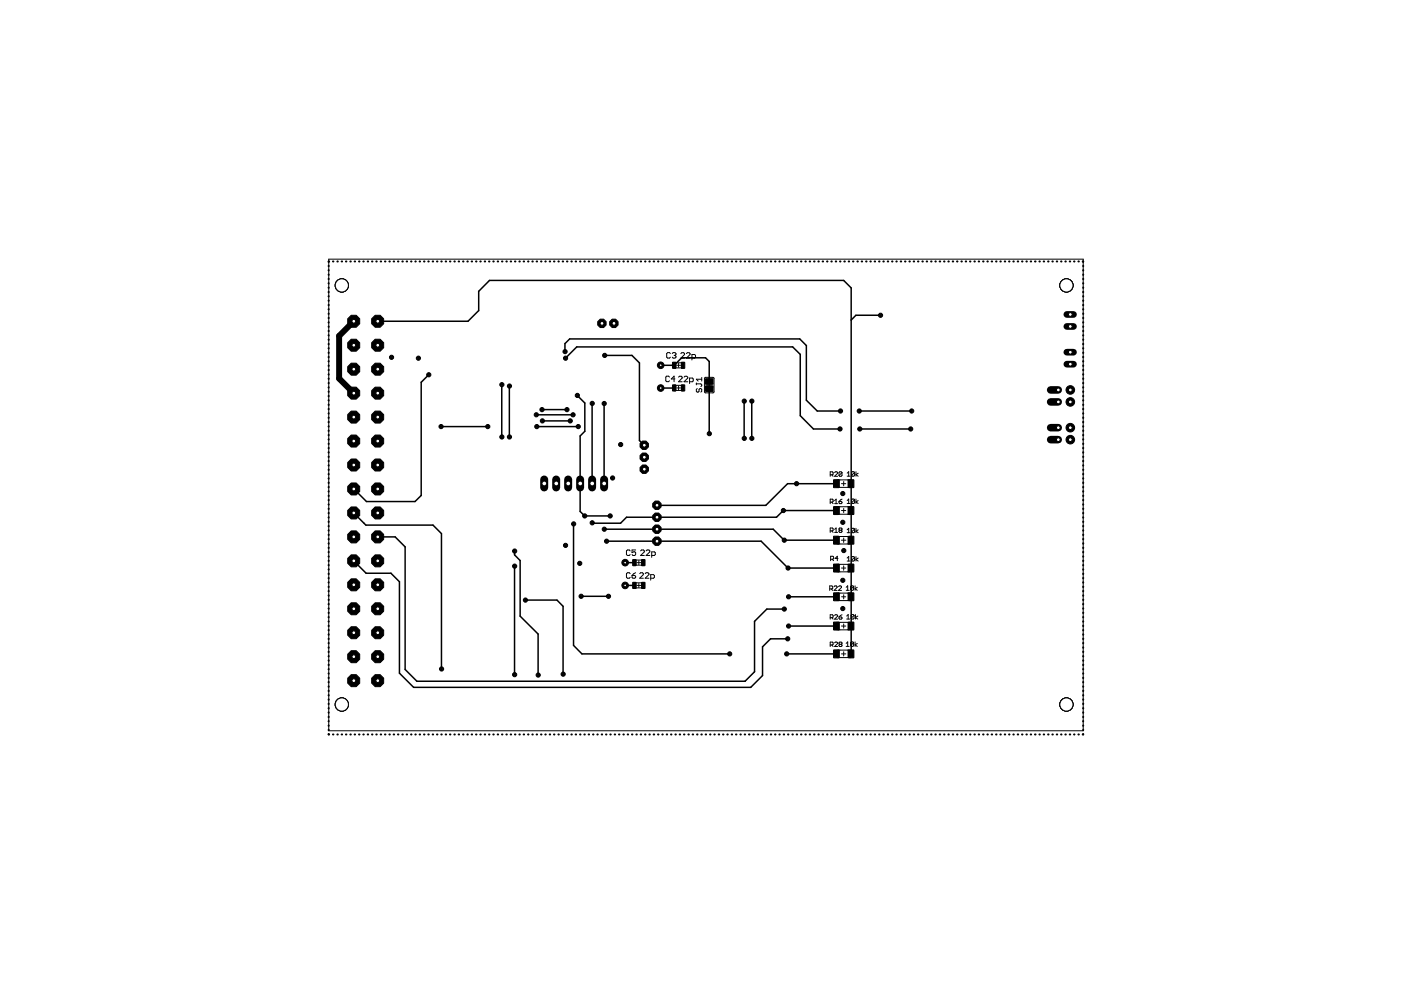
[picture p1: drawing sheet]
<svg xmlns="http://www.w3.org/2000/svg" width="297mm" height="210mm" viewBox="0 0 297 210" stroke-linecap="round" stroke-linejoin="round" font-family="sans-serif">
<g fill="#000" stroke="#000" stroke-width=".21">
<path d="M142.6 76.8h.7v1.3h-.7z" fill-rule="evenodd"/>
<path d="M144.5 76.8h.7v1.3h-.7z" fill-rule="evenodd"/>
<path d="M142.6 81.6h.7v1.3h-.7z" fill-rule="evenodd"/>
<path d="M144.5 81.6h.7v1.3h-.7z" fill-rule="evenodd"/>
<path d="M149.6 81.8h1.5v1.2h-1.5z" fill-rule="evenodd"/>
<path d="M149.6 80.3h1.5v1.1h-1.5z" fill-rule="evenodd"/>
<path d="M134.2 118.7h.6v1.2h-.6z" fill-rule="evenodd"/>
<path d="M136.1 118.7h.6v1.2h-.6z" fill-rule="evenodd"/>
<path d="M176.8 119.6h1v1.7h-1z" fill-rule="evenodd"/>
<path d="M176.8 107.4h1v1.7h-1z" fill-rule="evenodd"/>
<path d="M176.8 113.7h1v1.6h-1z" fill-rule="evenodd"/>
<path d="M176.8 101.7h1v1.7h-1z" fill-rule="evenodd"/>
<path d="M179.9 119.6h1.1v1.7h-1.1z" fill-rule="evenodd"/>
<path d="M179.9 107.4h1.1v1.7h-1.1z" fill-rule="evenodd"/>
<path d="M179.9 113.7h1.1v1.6h-1.1z" fill-rule="evenodd"/>
<path d="M179.9 101.7h1.1v1.7h-1.1z" fill-rule="evenodd"/>
<path d="M134.2 123.5h.6v1.2h-.6z" fill-rule="evenodd"/>
<path d="M136.1 123.5h.6v1.2h-.6z" fill-rule="evenodd"/>
<path d="M176.8 125.7h1v1.6h-1z" fill-rule="evenodd"/>
<path d="M176.8 131.9h1v1.7h-1z" fill-rule="evenodd"/>
<path d="M176.8 137.8h1v1.7h-1z" fill-rule="evenodd"/>
<path d="M179.9 125.7h1.1v1.6h-1.1z" fill-rule="evenodd"/>
<path d="M179.9 131.9h1.1v1.7h-1.1z" fill-rule="evenodd"/>
<path d="M179.9 137.8h1.1v1.7h-1.1z" fill-rule="evenodd"/>
</g>
<g fill="none" stroke="#000" stroke-width=".42">
<path d="M69.7 56.3v.2M69.7 57.3v.1M69.7 58.2v.1M69.7 59.1v.1M69.8 55.4l-.1 .1M70.6 55.4h.1M71.5 55.4h.1M72.4 55.4h.1M73.3 55.4h.1M74.3 55.4h.1M75.2 55.4h.1M76.1 55.4h.1"/>
<path d="M77 55.4h.1M78 55.4h.1M78.9 55.4h.1M79.8 55.4h.1M80.7 55.4h.1M81.6 55.4h.1M82.5 55.4h.2M83.5 55.4h.1M84.4 55.4h.1M85.3 55.4h.1M86.2 55.4h.1M87.1 55.4h.1"/>
<path d="M88.1 55.4h.1M89 55.4h.1M89.9 55.4h.1M90.8 55.4h.1M91.7 55.4h.1M92.6 55.4h.2M93.6 55.4h.1M94.5 55.4h.1M95.4 55.4h.1M96.3 55.4h.1M97.2 55.4h.1M98.2 55.4h.1"/>
<path d="M99.1 55.4h.1M100 55.4h.1M100.9 55.4h.1M101.8 55.4h.1M102.8 55.4h.1M103.7 55.4h.1M104.6 55.4h.1M105.5 55.4h.1M106.4 55.4h.1M107.4 55.4h.1M108.3 55.4h.1M109.2 55.4h.1"/>
<path d="M110.1 55.4h.1M111 55.4h.1M112 55.4h.1M112.9 55.4h.1M113.8 55.4h.1M114.7 55.4h.1M115.6 55.4h.1M116.5 55.4h.1M117.5 55.4h.1M118.4 55.4h.1M119.3 55.4h.1M120.2 55.4h.1"/>
<path d="M121.1 55.4h.1M122 55.4h.2M123 55.4h.1M123.9 55.4h.1M124.8 55.4h.1M125.7 55.4h.1M126.6 55.4h.1M127.6 55.4h.1M128.5 55.4h.1M129.4 55.4h.1M130.3 55.4h.1M131.2 55.4h.1"/>
<path d="M132.2 55.4h.1M133.1 55.4h.1M134 55.4h.1M134.9 55.4h.1M135.8 55.4h.1M136.8 55.4h.1M137.7 55.4h.1M138.6 55.4h.1M139.5 55.4h.1M140.4 55.4h.1M141.4 55.4h.1M142.3 55.4h.1"/>
<path d="M143.2 55.4h.1M144.1 55.4h.1M145 55.4h.1M145.9 55.4h.1M146.9 55.4h.1M147.8 55.4h.1M148.7 55.4h.1M149.6 55.4h.1M150.5 55.4h.1M151.4 55.4h.2M152.4 55.4h.1M153.3 55.4h.1"/>
<path d="M154.2 55.4h.1M155.1 55.4h.1M156 55.4h.1M157 55.4h.1M157.9 55.4h.1M158.8 55.4h.1M159.7 55.4h.1M160.6 55.4h.1M161.6 55.4h.1M162.5 55.4h.1M163.4 55.4h.1M164.3 55.4h.1"/>
<path d="M165.2 55.4h.1M166.2 55.4h.1M167.1 55.4h.1M168 55.4h.1M168.9 55.4h.1M169.8 55.4h.1M170.8 55.4h.1M171.7 55.4h.1M172.6 55.4h.1M173.5 55.4h.1M174.4 55.4h.1M175.3 55.4h.2"/>
<path d="M176.3 55.4h.1M177.2 55.4h.1M178.1 55.4h.1M179 55.4h.1M179.9 55.4h.1M180.8 55.4h.2M181.8 55.4h.1M182.7 55.4h.1M183.6 55.4h.1M184.5 55.4h.1M185.4 55.4h.1M186.4 55.4h.1"/>
<path d="M187.3 55.4h.1M188.2 55.4h.1M189.1 55.4h.1M190 55.4h.1M191 55.4h.1M191.9 55.4h.1M192.8 55.4h.1M193.7 55.4h.1M194.6 55.4h.1M195.6 55.4h.1M196.5 55.4h.1M197.4 55.4h.1"/>
<path d="M198.3 55.4h.1M199.2 55.4h.1M200.2 55.4h.1M201.1 55.4h.1M202 55.4h.1M202.9 55.4h.1M203.8 55.4h.1M204.7 55.4h.2M205.7 55.4h.1M206.6 55.4h.1M207.5 55.4h.1M208.4 55.4h.1"/>
<path d="M209.3 55.4h.1M210.2 55.4h.2M211.2 55.4h.1M212.1 55.4h.1M213 55.4h.1M213.9 55.4h.1M214.8 55.4h.1M215.8 55.4h.1M216.7 55.4h.1M217.6 55.4h.1M218.5 55.4h.1M219.4 55.4h.2"/>
<path d="M220.4 55.4h.1M221.3 55.4h.1M222.2 55.4h.1M223.1 55.4h.1M224 55.4h.2M225 55.4h.1M225.9 55.4h.1M226.8 55.4h.1M227.7 55.4h.1M228.6 55.4h.1M229.6 55.4l.1 .1M229.7 56.3v.2"/>
<path d="M229.7 57.3v.1M229.7 58.2v.1M229.7 59.1v.1M69.7 60v.1M69.7 60.9v.1M69.7 61.9v.1M69.7 62.8v.1M69.7 63.7v.1M69.7 64.6v.1M69.7 65.5v.1M69.7 66.5v.1M69.7 67.4v.1"/>
<path d="M69.7 68.3v.1M69.7 69.2v.1M69.7 70.1v.1M69.7 71.1v.1M69.7 72v.1M69.7 72.9v.1M69.7 73.8v.1M69.7 74.7v.1M69.7 75.6v.2M69.7 76.6v.1M69.7 77.5v.1M69.7 78.4v.1"/>
<path d="M69.7 79.3v.1M229.7 60v.1M229.7 60.9v.1M229.7 61.9v.1M229.7 62.8v.1M229.7 63.7v.1M229.7 64.6v.1M229.7 65.5v.1M229.7 66.5v.1M229.7 67.4v.1M229.7 68.3v.1M229.7 69.2v.1"/>
<path d="M229.7 70.1v.1M229.7 71.1v.1M229.7 72v.1M229.7 72.9v.1M229.7 73.8v.1M229.7 74.7v.1M229.7 75.6v.2M229.7 76.6v.1M229.7 77.5v.1M229.7 78.4v.1M229.7 79.3v.1M69.7 80.2v.1"/>
<path d="M69.7 81.2v.1M69.7 82.1v.1M69.7 83v.1M69.7 83.9v.1M69.7 84.8v.1M69.7 85.8v.1M69.7 86.7v.1M69.7 87.6v.1M69.7 88.5v.1M69.7 89.4v.2M69.7 90.4v.1M69.7 91.3v.1"/>
<path d="M69.7 92.2v.1M69.7 93.1v.1M69.7 94v.1M69.7 95v.1M69.7 95.9v.1M69.7 96.8v.1M69.7 97.7v.1M69.7 98.6v.1M69.7 99.5v.2M229.7 80.2v.1M229.7 81.2v.1M229.7 82.1v.1"/>
<path d="M229.7 83v.1M229.7 83.9v.1M229.7 84.8v.1M229.7 85.8v.1M229.7 86.7v.1M229.7 87.6v.1M229.7 88.5v.1M229.7 89.4v.2M229.7 90.4v.1M229.7 91.3v.1M229.7 92.2v.1M229.7 93.1v.1"/>
<path d="M229.7 94v.1M229.7 95v.1M229.7 95.9v.1M229.7 96.8v.1M229.7 97.7v.1M229.7 98.6v.1M229.7 99.5v.2M69.7 100.5v.1M69.7 101.4v.1M69.7 102.3v.1M69.7 103.2v.1M69.7 104.1v.1"/>
<path d="M69.7 105.1v.1M69.7 106v.1M69.7 106.9v.1M69.7 107.8v.1M69.7 108.7v.2M69.7 109.7v.1M69.7 110.6v.1M69.7 111.5v.1M69.7 112.4v.1M69.7 113.3v.2M69.7 114.3v.1M69.7 115.2v.1"/>
<path d="M69.7 116.1v.1M69.7 117v.1M69.7 117.9v.1M69.7 118.9v.1M69.7 119.8v.1M229.7 100.5v.1M229.7 101.4v.1M229.7 102.3v.1M229.7 103.2v.1M229.7 104.1v.1M229.7 105.1v.1M229.7 106v.1"/>
<path d="M229.7 106.9v.1M229.7 107.8v.1M229.7 108.7v.2M229.7 109.7v.1M229.7 110.6v.1M229.7 111.5v.1M229.7 112.4v.1M229.7 113.3v.2M229.7 114.3v.1M229.7 115.2v.1M229.7 116.1v.1M229.7 117v.1"/>
<path d="M229.7 117.9v.1M229.7 118.9v.1M229.7 119.8v.1M69.7 120.7v.1M69.7 121.6v.1M69.7 122.5v.1M69.7 123.4v.1M69.7 124.4v.1M69.7 125.3v.1M69.7 126.2v.1M69.7 127.1v.1M69.7 128v.2"/>
<path d="M69.7 129v.1M69.7 129.9v.1M69.7 130.8v.1M69.7 131.7v.1M69.7 132.7v.1M69.7 133.6v.1M69.7 134.5v.1M69.7 135.4v.1M69.7 136.3v.1M69.7 137.2v.2M69.7 138.2v.1M69.7 139.1v.1"/>
<path d="M69.7 140v.1M229.7 120.7v.1M229.7 121.6v.1M229.7 122.5v.1M229.7 123.4v.1M229.7 124.4v.1M229.7 125.3v.1M229.7 126.2v.1M229.7 127.1v.1M229.7 128v.2M229.7 129v.1M229.7 129.9v.1"/>
<path d="M229.7 130.8v.1M229.7 131.7v.1M229.7 132.7v.1M229.7 133.6v.1M229.7 134.5v.1M229.7 135.4v.1M229.7 136.3v.1M229.7 137.2v.2M229.7 138.2v.1M229.7 139.1v.1M229.7 140v.1M69.7 155.6l.1 .1"/>
<path d="M69.7 140.9v.1M69.7 141.8v.1M69.7 142.7v.2M69.7 143.7v.1M69.7 144.6v.1M69.7 145.5v.1M69.7 146.4v.1M69.7 147.4v.1M69.7 148.3v.1M69.7 149.2v.1M69.7 150.1v.1M69.7 151v.1"/>
<path d="M69.7 152v.1M69.7 152.9v.1M69.7 153.8v.1M69.7 154.7v.1M70.6 155.7h.1M71.5 155.7h.1M72.4 155.7h.1M73.3 155.7h.1M74.3 155.7h.1M75.2 155.7h.1M76.1 155.7h.1M77 155.7h.1"/>
<path d="M78 155.7h.1M78.9 155.7h.1M79.8 155.7h.1M80.7 155.7h.1M81.6 155.7h.1M82.5 155.7h.2M83.5 155.7h.1M84.4 155.7h.1M85.3 155.7h.1M86.2 155.7h.1M87.1 155.7h.1M88.1 155.7h.1"/>
<path d="M89 155.7h.1M89.9 155.7h.1M90.8 155.7h.1M91.7 155.7h.1M92.6 155.7h.2M93.6 155.7h.1M94.5 155.7h.1M95.4 155.7h.1M96.3 155.7h.1M97.2 155.7h.1M98.2 155.7h.1M99.1 155.7h.1"/>
<path d="M100 155.7h.1M100.9 155.7h.1M101.8 155.7h.1M102.8 155.7h.1M103.7 155.7h.1M104.6 155.7h.1M105.5 155.7h.1M106.4 155.7h.1M107.4 155.7h.1M108.3 155.7h.1M109.2 155.7h.1M110.1 155.7h.1"/>
<path d="M111 155.7h.1M112 155.7h.1M112.9 155.7h.1M113.8 155.7h.1M114.7 155.7h.1M115.6 155.7h.1M116.5 155.7h.1M117.5 155.7h.1M118.4 155.7h.1M119.3 155.7h.1M120.2 155.7h.1M121.1 155.7h.1"/>
<path d="M122 155.7h.2M123 155.7h.1M123.9 155.7h.1M124.8 155.7h.1M125.7 155.7h.1M126.6 155.7h.1M127.6 155.7h.1M128.5 155.7h.1M129.4 155.7h.1M130.3 155.7h.1M131.2 155.7h.1M132.2 155.7h.1"/>
<path d="M133.1 155.7h.1M134 155.7h.1M134.9 155.7h.1M135.8 155.7h.1M136.8 155.7h.1M137.7 155.7h.1M138.6 155.7h.1M139.5 155.7h.1M140.4 155.7h.1M141.4 155.7h.1M142.3 155.7h.1M143.2 155.7h.1"/>
<path d="M144.1 155.7h.1M145 155.7h.1M145.9 155.7h.1M146.9 155.7h.1M147.8 155.7h.1M148.7 155.7h.1M149.6 155.7h.1M150.5 155.7h.1M151.4 155.7h.2M152.4 155.7h.1M153.3 155.7h.1M154.2 155.7h.1"/>
<path d="M155.1 155.7h.1M156 155.7h.1M157 155.7h.1M157.9 155.7h.1M158.8 155.7h.1M159.7 155.7h.1M160.6 155.7h.1M161.6 155.7h.1M162.5 155.7h.1M163.4 155.7h.1M164.3 155.7h.1M165.2 155.7h.1"/>
<path d="M166.2 155.7h.1M167.1 155.7h.1M168 155.7h.1M168.9 155.7h.1M169.8 155.7h.1M170.8 155.7h.1M171.7 155.7h.1M172.6 155.7h.1M173.5 155.7h.1M174.4 155.7h.1M175.3 155.7h.2M176.3 155.7h.1"/>
<path d="M177.2 155.7h.1M178.1 155.7h.1M179 155.7h.1M179.9 155.7h.1M180.8 155.7h.2M181.8 155.7h.1M182.7 155.7h.1M183.6 155.7h.1M184.5 155.7h.1M185.4 155.7h.1M186.4 155.7h.1M187.3 155.7h.1"/>
<path d="M188.2 155.7h.1M189.1 155.7h.1M190 155.7h.1M191 155.7h.1M191.9 155.7h.1M192.8 155.7h.1M193.7 155.7h.1M194.6 155.7h.1M195.6 155.7h.1M196.5 155.7h.1M197.4 155.7h.1M198.3 155.7h.1"/>
<path d="M199.2 155.7h.1M200.2 155.7h.1M201.1 155.7h.1M202 155.7h.1M202.9 155.7h.1M203.8 155.7h.1M204.7 155.7h.2M205.7 155.7h.1M206.6 155.7h.1M207.5 155.7h.1M208.4 155.7h.1M209.3 155.7h.1"/>
<path d="M210.2 155.7h.2M211.2 155.7h.1M212.1 155.7h.1M213 155.7h.1M213.9 155.7h.1M214.8 155.7h.1M215.8 155.7h.1M216.7 155.7h.1M217.6 155.7h.1M218.5 155.7h.1M219.4 155.7h.2M220.4 155.7h.1"/>
<path d="M221.3 155.7h.1M222.2 155.7h.1M223.1 155.7h.1M224 155.7h.2M225 155.7h.1M225.9 155.7h.1M226.8 155.7h.1M227.7 155.7h.1M228.6 155.7h.1M229.7 155.6l-.1 .1M229.7 140.9v.1M229.7 141.8v.1"/>
<path d="M229.7 142.7v.2M229.7 143.7v.1M229.7 144.6v.1M229.7 145.5v.1M229.7 146.4v.1M229.7 147.4v.1M229.7 148.3v.1M229.7 149.2v.1M229.7 150.1v.1M229.7 151v.1M229.7 152v.1M229.7 152.9v.1"/>
<path d="M229.7 153.8v.1M229.7 154.7v.1"/>
</g>
<g fill="none" stroke="#000" stroke-width=".32">
<path d="M80.1 68.1h19.1l2.3-2.3v-4l2.3-2.3h75.1l1.6 1.5v77.6M90.9 79.5l-1.6 1.5v24.1l-1.3 1.2h-10.3l-2.7-2.6M119.8 74.5v-1.6l1-1h48.8l1.4 1.4v11.6l2.3 2.2h4.9M119.9 75.9l2.4-2.3h45.8l1.6 1.5v13l2.8 2.9h5.6M128.2 75.4h5.8l1.6 1.5v16.5l1 1M140.1 77.4h2.8l1.6-1.5h5.1l.8 .7v4.3M186.7 66.8h-5.2l-1 1.1M93.5 90.4h9.9M106.4 81.6v11M108 81.9v10.7M113.7 87.9h7.8M113.8 90.4h8.8"/>
<path d="M114.9 86.8h5.3M115 89.2h5.9M122.4 83.8l1.6 1.6v6l-1 1v16l1 1h5.3M125.5 85.5v17M128.1 85.6v16.9M142.9 82.3h-2.8M150.4 82.4v9.5M157.8 85v7.9M159.4 85v7.9M182.2 87.1h11.1M182.3 91h10.8M75 118.9l2.6 2.6h5.3l1.8 1.8v19.4l3 3h71.5l2.5-2.5v-6.1l1.7-1.7h3.6"/>
<path d="M75 108.8l2.6 2.5h14.2l1.8 1.8v28.7M80.1 113.8h3.7l2.1 2.2v25.9l2.5 2.5h69.6l2-2v-10.7l2.6-2.6h3.7M109.1 116.8v.8l1.2 1.3v11.7l3.8 3.8v8.7M121.6 111.1v25.7l1.8 1.8h31.3M128.1 112.2h35.8l2.4 2.3h11M128.6 114.7h32.8l5.7 5.7h10.2M132.5 119.2v.1h2M139.3 107.1h.1M177.3 108.2h-11.2l-1.5 1.5h-31.8l-1.2 1.2-6.1-.1M177.3 102.6h-10.3l-4.6 4.5h-23.1M109.1 120v23M111.4 127.2h6.7l1.3 1.3v14.4"/>
<path d="M123.2 126.4h5.8M132.5 124.1h2M166.8 138.6h10.5M167.2 126.5h10.1M167.2 132.7h10.1"/>
</g>
<path d="M75 68.1l-3.1 3.1v9.1l3.1 3.1" fill="none" stroke="#000" stroke-width="1.3"/>
<circle cx="75" cy="68.1" r="1.38" fill="#000" stroke="#000" stroke-width=".21"/>
<circle cx="75" cy="68.1" r=".4" fill="#fff" stroke="#000" stroke-width=".21"/>
<circle cx="75" cy="73.2" r="1.38" fill="#000" stroke="#000" stroke-width=".21"/>
<circle cx="75" cy="73.2" r=".4" fill="#fff" stroke="#000" stroke-width=".21"/>
<circle cx="75" cy="78.3" r="1.38" fill="#000" stroke="#000" stroke-width=".21"/>
<circle cx="75" cy="78.3" r=".4" fill="#fff" stroke="#000" stroke-width=".21"/>
<circle cx="75" cy="83.4" r="1.38" fill="#000" stroke="#000" stroke-width=".21"/>
<circle cx="75" cy="83.4" r=".4" fill="#fff" stroke="#000" stroke-width=".21"/>
<circle cx="75" cy="88.4" r="1.38" fill="#000" stroke="#000" stroke-width=".21"/>
<circle cx="75" cy="88.4" r=".4" fill="#fff" stroke="#000" stroke-width=".21"/>
<circle cx="75" cy="93.5" r="1.38" fill="#000" stroke="#000" stroke-width=".21"/>
<circle cx="75" cy="93.5" r=".4" fill="#fff" stroke="#000" stroke-width=".21"/>
<circle cx="75" cy="98.6" r="1.38" fill="#000" stroke="#000" stroke-width=".21"/>
<circle cx="75" cy="98.6" r=".4" fill="#fff" stroke="#000" stroke-width=".21"/>
<circle cx="75" cy="103.7" r="1.38" fill="#000" stroke="#000" stroke-width=".21"/>
<circle cx="75" cy="103.7" r=".4" fill="#fff" stroke="#000" stroke-width=".21"/>
<circle cx="75" cy="108.8" r="1.38" fill="#000" stroke="#000" stroke-width=".21"/>
<circle cx="75" cy="108.8" r=".4" fill="#fff" stroke="#000" stroke-width=".21"/>
<circle cx="75" cy="113.8" r="1.38" fill="#000" stroke="#000" stroke-width=".21"/>
<circle cx="75" cy="113.8" r=".4" fill="#fff" stroke="#000" stroke-width=".21"/>
<circle cx="75" cy="118.9" r="1.38" fill="#000" stroke="#000" stroke-width=".21"/>
<circle cx="75" cy="118.9" r=".4" fill="#fff" stroke="#000" stroke-width=".21"/>
<circle cx="75" cy="124" r="1.38" fill="#000" stroke="#000" stroke-width=".21"/>
<circle cx="75" cy="124" r=".4" fill="#fff" stroke="#000" stroke-width=".21"/>
<circle cx="75" cy="129.1" r="1.38" fill="#000" stroke="#000" stroke-width=".21"/>
<circle cx="75" cy="129.1" r=".4" fill="#fff" stroke="#000" stroke-width=".21"/>
<circle cx="75" cy="134.2" r="1.38" fill="#000" stroke="#000" stroke-width=".21"/>
<circle cx="75" cy="134.2" r=".4" fill="#fff" stroke="#000" stroke-width=".21"/>
<circle cx="75" cy="139.2" r="1.38" fill="#000" stroke="#000" stroke-width=".21"/>
<circle cx="75" cy="139.2" r=".4" fill="#fff" stroke="#000" stroke-width=".21"/>
<circle cx="75" cy="144.3" r="1.38" fill="#000" stroke="#000" stroke-width=".21"/>
<circle cx="75" cy="144.3" r=".4" fill="#fff" stroke="#000" stroke-width=".21"/>
<circle cx="80.1" cy="68.1" r="1.38" fill="#000" stroke="#000" stroke-width=".21"/>
<circle cx="80.1" cy="68.1" r=".4" fill="#fff" stroke="#000" stroke-width=".21"/>
<circle cx="80.1" cy="73.2" r="1.38" fill="#000" stroke="#000" stroke-width=".21"/>
<circle cx="80.1" cy="73.2" r=".4" fill="#fff" stroke="#000" stroke-width=".21"/>
<circle cx="80.1" cy="78.3" r="1.38" fill="#000" stroke="#000" stroke-width=".21"/>
<circle cx="80.1" cy="78.3" r=".4" fill="#fff" stroke="#000" stroke-width=".21"/>
<circle cx="80.1" cy="83.4" r="1.38" fill="#000" stroke="#000" stroke-width=".21"/>
<circle cx="80.1" cy="83.4" r=".4" fill="#fff" stroke="#000" stroke-width=".21"/>
<circle cx="80.1" cy="88.4" r="1.38" fill="#000" stroke="#000" stroke-width=".21"/>
<circle cx="80.1" cy="88.4" r=".4" fill="#fff" stroke="#000" stroke-width=".21"/>
<circle cx="80.1" cy="93.5" r="1.38" fill="#000" stroke="#000" stroke-width=".21"/>
<circle cx="80.1" cy="93.5" r=".4" fill="#fff" stroke="#000" stroke-width=".21"/>
<circle cx="80.1" cy="98.6" r="1.38" fill="#000" stroke="#000" stroke-width=".21"/>
<circle cx="80.1" cy="98.6" r=".4" fill="#fff" stroke="#000" stroke-width=".21"/>
<circle cx="80.1" cy="103.7" r="1.38" fill="#000" stroke="#000" stroke-width=".21"/>
<circle cx="80.1" cy="103.7" r=".4" fill="#fff" stroke="#000" stroke-width=".21"/>
<circle cx="80.1" cy="108.8" r="1.38" fill="#000" stroke="#000" stroke-width=".21"/>
<circle cx="80.1" cy="108.8" r=".4" fill="#fff" stroke="#000" stroke-width=".21"/>
<circle cx="80.1" cy="113.8" r="1.38" fill="#000" stroke="#000" stroke-width=".21"/>
<circle cx="80.1" cy="113.8" r=".4" fill="#fff" stroke="#000" stroke-width=".21"/>
<circle cx="80.1" cy="118.9" r="1.38" fill="#000" stroke="#000" stroke-width=".21"/>
<circle cx="80.1" cy="118.9" r=".4" fill="#fff" stroke="#000" stroke-width=".21"/>
<circle cx="80.1" cy="124" r="1.38" fill="#000" stroke="#000" stroke-width=".21"/>
<circle cx="80.1" cy="124" r=".4" fill="#fff" stroke="#000" stroke-width=".21"/>
<circle cx="80.1" cy="129.1" r="1.38" fill="#000" stroke="#000" stroke-width=".21"/>
<circle cx="80.1" cy="129.1" r=".4" fill="#fff" stroke="#000" stroke-width=".21"/>
<circle cx="80.1" cy="134.2" r="1.38" fill="#000" stroke="#000" stroke-width=".21"/>
<circle cx="80.1" cy="134.2" r=".4" fill="#fff" stroke="#000" stroke-width=".21"/>
<circle cx="80.1" cy="139.2" r="1.38" fill="#000" stroke="#000" stroke-width=".21"/>
<circle cx="80.1" cy="139.2" r=".4" fill="#fff" stroke="#000" stroke-width=".21"/>
<circle cx="80.1" cy="144.3" r="1.38" fill="#000" stroke="#000" stroke-width=".21"/>
<circle cx="80.1" cy="144.3" r=".4" fill="#fff" stroke="#000" stroke-width=".21"/>
<path d="M115.4 101.7v1.7" fill="none" stroke="#000" stroke-width="1.7"/>
<circle cx="115.4" cy="102.5" r=".51" fill="#fff" stroke="#000" stroke-width=".21"/>
<path d="M117.9 101.7v1.7" fill="none" stroke="#000" stroke-width="1.7"/>
<circle cx="117.9" cy="102.5" r=".51" fill="#fff" stroke="#000" stroke-width=".21"/>
<path d="M120.5 101.7v1.7" fill="none" stroke="#000" stroke-width="1.7"/>
<circle cx="120.5" cy="102.5" r=".51" fill="#fff" stroke="#000" stroke-width=".21"/>
<path d="M123 101.7v1.7" fill="none" stroke="#000" stroke-width="1.7"/>
<circle cx="123" cy="102.5" r=".51" fill="#fff" stroke="#000" stroke-width=".21"/>
<path d="M125.5 101.7v1.7" fill="none" stroke="#000" stroke-width="1.7"/>
<circle cx="125.6" cy="102.5" r=".51" fill="#fff" stroke="#000" stroke-width=".21"/>
<path d="M128.1 101.7v1.7" fill="none" stroke="#000" stroke-width="1.7"/>
<circle cx="128.1" cy="102.5" r=".51" fill="#fff" stroke="#000" stroke-width=".21"/>
<path d="M226.2 66.7h1.4" fill="none" stroke="#000" stroke-width="1.4"/>
<circle cx="226.9" cy="66.7" r=".4" fill="#fff" stroke="#000" stroke-width=".21"/>
<path d="M226.2 69.2h1.4" fill="none" stroke="#000" stroke-width="1.4"/>
<circle cx="226.9" cy="69.2" r=".4" fill="#fff" stroke="#000" stroke-width=".21"/>
<path d="M226.2 74.7h1.4" fill="none" stroke="#000" stroke-width="1.4"/>
<circle cx="226.9" cy="74.7" r=".4" fill="#fff" stroke="#000" stroke-width=".21"/>
<path d="M226.2 77.2h1.4" fill="none" stroke="#000" stroke-width="1.4"/>
<circle cx="226.9" cy="77.2" r=".4" fill="#fff" stroke="#000" stroke-width=".21"/>
<circle cx="226.9" cy="82.7" r=".91" fill="#000" stroke="#000" stroke-width=".21"/>
<circle cx="226.9" cy="82.7" r=".4" fill="#fff" stroke="#000" stroke-width=".21"/>
<circle cx="226.9" cy="85.2" r=".91" fill="#000" stroke="#000" stroke-width=".21"/>
<circle cx="226.9" cy="85.2" r=".4" fill="#fff" stroke="#000" stroke-width=".21"/>
<path d="M222.8 82.7h1.6" fill="none" stroke="#000" stroke-width="1.6"/>
<circle cx="224.4" cy="82.7" r=".4" fill="#fff" stroke="#000" stroke-width=".21"/>
<path d="M222.8 85.2h1.6" fill="none" stroke="#000" stroke-width="1.6"/>
<circle cx="224.4" cy="85.2" r=".4" fill="#fff" stroke="#000" stroke-width=".21"/>
<circle cx="226.9" cy="90.7" r=".91" fill="#000" stroke="#000" stroke-width=".21"/>
<circle cx="226.9" cy="90.7" r=".4" fill="#fff" stroke="#000" stroke-width=".21"/>
<circle cx="226.9" cy="93.2" r=".91" fill="#000" stroke="#000" stroke-width=".21"/>
<circle cx="226.9" cy="93.2" r=".4" fill="#fff" stroke="#000" stroke-width=".21"/>
<path d="M222.8 90.7h1.6" fill="none" stroke="#000" stroke-width="1.6"/>
<circle cx="224.4" cy="90.7" r=".4" fill="#fff" stroke="#000" stroke-width=".21"/>
<path d="M222.8 93.2h1.6" fill="none" stroke="#000" stroke-width="1.6"/>
<circle cx="224.4" cy="93.2" r=".4" fill="#fff" stroke="#000" stroke-width=".21"/>
<circle cx="132.5" cy="119.3" r=".7" fill="#000" stroke="#000" stroke-width=".21"/>
<circle cx="132.5" cy="119.3" r=".3" fill="#fff" stroke="#000" stroke-width=".21"/>
<circle cx="132.5" cy="124.1" r=".7" fill="#000" stroke="#000" stroke-width=".21"/>
<circle cx="132.5" cy="124.1" r=".3" fill="#fff" stroke="#000" stroke-width=".21"/>
<circle cx="140.1" cy="77.4" r=".7" fill="#000" stroke="#000" stroke-width=".21"/>
<circle cx="140.1" cy="77.4" r=".3" fill="#fff" stroke="#000" stroke-width=".21"/>
<circle cx="140.1" cy="82.3" r=".7" fill="#000" stroke="#000" stroke-width=".21"/>
<circle cx="140.1" cy="82.3" r=".3" fill="#fff" stroke="#000" stroke-width=".21"/>
<circle cx="136.6" cy="99.5" r=".96" fill="#000" stroke="#000" stroke-width=".21"/>
<circle cx="136.6" cy="99.5" r=".4" fill="#fff" stroke="#000" stroke-width=".21"/>
<circle cx="136.6" cy="96.9" r=".96" fill="#000" stroke="#000" stroke-width=".21"/>
<circle cx="136.6" cy="96.9" r=".4" fill="#fff" stroke="#000" stroke-width=".21"/>
<circle cx="136.6" cy="94.4" r=".96" fill="#000" stroke="#000" stroke-width=".21"/>
<circle cx="136.6" cy="94.4" r=".4" fill="#fff" stroke="#000" stroke-width=".21"/>
<circle cx="130.2" cy="68.6" r=".96" fill="#000" stroke="#000" stroke-width=".21"/>
<circle cx="130.2" cy="68.6" r=".4" fill="#fff" stroke="#000" stroke-width=".21"/>
<circle cx="127.6" cy="68.6" r=".96" fill="#000" stroke="#000" stroke-width=".21"/>
<circle cx="127.6" cy="68.6" r=".4" fill="#fff" stroke="#000" stroke-width=".21"/>
<circle cx="139.3" cy="114.7" r=".96" fill="#000" stroke="#000" stroke-width=".21"/>
<circle cx="139.3" cy="114.7" r=".4" fill="#fff" stroke="#000" stroke-width=".21"/>
<circle cx="139.3" cy="112.2" r=".96" fill="#000" stroke="#000" stroke-width=".21"/>
<circle cx="139.3" cy="112.2" r=".4" fill="#fff" stroke="#000" stroke-width=".21"/>
<circle cx="139.3" cy="109.7" r=".96" fill="#000" stroke="#000" stroke-width=".21"/>
<circle cx="139.3" cy="109.7" r=".4" fill="#fff" stroke="#000" stroke-width=".21"/>
<circle cx="139.3" cy="107.1" r=".96" fill="#000" stroke="#000" stroke-width=".21"/>
<circle cx="139.3" cy="107.1" r=".4" fill="#fff" stroke="#000" stroke-width=".21"/>
<circle cx="129.9" cy="101.3" r=".44" fill="#000" stroke="#000" stroke-width=".21"/>
<circle cx="129.9" cy="101.3" r=".15" fill="#fff" stroke="#000" stroke-width=".21"/>
<circle cx="83" cy="75.8" r=".44" fill="#000" stroke="#000" stroke-width=".21"/>
<circle cx="83" cy="75.8" r=".15" fill="#fff" stroke="#000" stroke-width=".21"/>
<circle cx="88.7" cy="75.9" r=".44" fill="#000" stroke="#000" stroke-width=".21"/>
<circle cx="88.7" cy="75.9" r=".15" fill="#fff" stroke="#000" stroke-width=".21"/>
<circle cx="178.7" cy="104.6" r=".44" fill="#000" stroke="#000" stroke-width=".21"/>
<circle cx="178.7" cy="104.6" r=".15" fill="#fff" stroke="#000" stroke-width=".21"/>
<circle cx="178.7" cy="129" r=".44" fill="#000" stroke="#000" stroke-width=".21"/>
<circle cx="178.7" cy="129" r=".15" fill="#fff" stroke="#000" stroke-width=".21"/>
<circle cx="178.7" cy="123" r=".44" fill="#000" stroke="#000" stroke-width=".21"/>
<circle cx="178.7" cy="123" r=".15" fill="#fff" stroke="#000" stroke-width=".21"/>
<circle cx="178.9" cy="116.7" r=".44" fill="#000" stroke="#000" stroke-width=".21"/>
<circle cx="178.9" cy="116.7" r=".15" fill="#fff" stroke="#000" stroke-width=".21"/>
<circle cx="178.7" cy="110.7" r=".44" fill="#000" stroke="#000" stroke-width=".21"/>
<circle cx="178.7" cy="110.7" r=".15" fill="#fff" stroke="#000" stroke-width=".21"/>
<circle cx="122.9" cy="119.4" r=".44" fill="#000" stroke="#000" stroke-width=".21"/>
<circle cx="122.9" cy="119.4" r=".15" fill="#fff" stroke="#000" stroke-width=".21"/>
<circle cx="119.9" cy="115.6" r=".44" fill="#000" stroke="#000" stroke-width=".21"/>
<circle cx="119.9" cy="115.6" r=".15" fill="#fff" stroke="#000" stroke-width=".21"/>
<circle cx="131.6" cy="94.3" r=".44" fill="#000" stroke="#000" stroke-width=".21"/>
<circle cx="131.6" cy="94.3" r=".15" fill="#fff" stroke="#000" stroke-width=".21"/>
<circle cx="186.7" cy="66.8" r=".44" fill="#000" stroke="#000" stroke-width=".21"/>
<circle cx="186.7" cy="66.8" r=".15" fill="#fff" stroke="#000" stroke-width=".21"/>
<circle cx="108" cy="81.9" r=".44" fill="#000" stroke="#000" stroke-width=".21"/>
<circle cx="108" cy="81.9" r=".15" fill="#fff" stroke="#000" stroke-width=".21"/>
<circle cx="108" cy="92.6" r=".44" fill="#000" stroke="#000" stroke-width=".21"/>
<circle cx="108" cy="92.6" r=".15" fill="#fff" stroke="#000" stroke-width=".21"/>
<circle cx="106.4" cy="92.6" r=".44" fill="#000" stroke="#000" stroke-width=".21"/>
<circle cx="106.4" cy="92.6" r=".15" fill="#fff" stroke="#000" stroke-width=".21"/>
<circle cx="106.4" cy="81.6" r=".44" fill="#000" stroke="#000" stroke-width=".21"/>
<circle cx="106.4" cy="81.6" r=".15" fill="#fff" stroke="#000" stroke-width=".21"/>
<circle cx="124" cy="109.4" r=".44" fill="#000" stroke="#000" stroke-width=".21"/>
<circle cx="124" cy="109.4" r=".15" fill="#fff" stroke="#000" stroke-width=".21"/>
<circle cx="129.4" cy="109.4" r=".44" fill="#000" stroke="#000" stroke-width=".21"/>
<circle cx="129.4" cy="109.4" r=".15" fill="#fff" stroke="#000" stroke-width=".21"/>
<circle cx="128.6" cy="114.7" r=".44" fill="#000" stroke="#000" stroke-width=".21"/>
<circle cx="128.6" cy="114.7" r=".15" fill="#fff" stroke="#000" stroke-width=".21"/>
<circle cx="167.1" cy="120.4" r=".44" fill="#000" stroke="#000" stroke-width=".21"/>
<circle cx="167.1" cy="120.4" r=".15" fill="#fff" stroke="#000" stroke-width=".21"/>
<circle cx="122.4" cy="83.8" r=".44" fill="#000" stroke="#000" stroke-width=".21"/>
<circle cx="122.4" cy="83.8" r=".15" fill="#fff" stroke="#000" stroke-width=".21"/>
<circle cx="125.6" cy="110.8" r=".44" fill="#000" stroke="#000" stroke-width=".21"/>
<circle cx="125.6" cy="110.8" r=".15" fill="#fff" stroke="#000" stroke-width=".21"/>
<circle cx="166.1" cy="108.2" r=".44" fill="#000" stroke="#000" stroke-width=".21"/>
<circle cx="166.1" cy="108.2" r=".15" fill="#fff" stroke="#000" stroke-width=".21"/>
<circle cx="125.6" cy="85.5" r=".44" fill="#000" stroke="#000" stroke-width=".21"/>
<circle cx="125.6" cy="85.5" r=".15" fill="#fff" stroke="#000" stroke-width=".21"/>
<circle cx="128.1" cy="112.2" r=".44" fill="#000" stroke="#000" stroke-width=".21"/>
<circle cx="128.1" cy="112.2" r=".15" fill="#fff" stroke="#000" stroke-width=".21"/>
<circle cx="166.3" cy="114.5" r=".44" fill="#000" stroke="#000" stroke-width=".21"/>
<circle cx="166.3" cy="114.5" r=".15" fill="#fff" stroke="#000" stroke-width=".21"/>
<circle cx="128.1" cy="85.6" r=".44" fill="#000" stroke="#000" stroke-width=".21"/>
<circle cx="128.1" cy="85.6" r=".15" fill="#fff" stroke="#000" stroke-width=".21"/>
<circle cx="150.4" cy="91.9" r=".44" fill="#000" stroke="#000" stroke-width=".21"/>
<circle cx="150.4" cy="91.9" r=".15" fill="#fff" stroke="#000" stroke-width=".21"/>
<circle cx="122.6" cy="90.4" r=".44" fill="#000" stroke="#000" stroke-width=".21"/>
<circle cx="122.6" cy="90.4" r=".15" fill="#fff" stroke="#000" stroke-width=".21"/>
<circle cx="93.5" cy="90.4" r=".44" fill="#000" stroke="#000" stroke-width=".21"/>
<circle cx="93.5" cy="90.4" r=".15" fill="#fff" stroke="#000" stroke-width=".21"/>
<circle cx="113.8" cy="90.4" r=".44" fill="#000" stroke="#000" stroke-width=".21"/>
<circle cx="113.8" cy="90.4" r=".15" fill="#fff" stroke="#000" stroke-width=".21"/>
<circle cx="103.4" cy="90.4" r=".44" fill="#000" stroke="#000" stroke-width=".21"/>
<circle cx="103.4" cy="90.4" r=".15" fill="#fff" stroke="#000" stroke-width=".21"/>
<circle cx="90.9" cy="79.5" r=".44" fill="#000" stroke="#000" stroke-width=".21"/>
<circle cx="90.9" cy="79.5" r=".15" fill="#fff" stroke="#000" stroke-width=".21"/>
<circle cx="128.2" cy="75.4" r=".44" fill="#000" stroke="#000" stroke-width=".21"/>
<circle cx="128.2" cy="75.4" r=".15" fill="#fff" stroke="#000" stroke-width=".21"/>
<circle cx="167.2" cy="126.5" r=".44" fill="#000" stroke="#000" stroke-width=".21"/>
<circle cx="167.2" cy="126.5" r=".15" fill="#fff" stroke="#000" stroke-width=".21"/>
<circle cx="159.4" cy="92.9" r=".44" fill="#000" stroke="#000" stroke-width=".21"/>
<circle cx="159.4" cy="92.9" r=".15" fill="#fff" stroke="#000" stroke-width=".21"/>
<circle cx="159.4" cy="85" r=".44" fill="#000" stroke="#000" stroke-width=".21"/>
<circle cx="159.4" cy="85" r=".15" fill="#fff" stroke="#000" stroke-width=".21"/>
<circle cx="167.2" cy="132.7" r=".44" fill="#000" stroke="#000" stroke-width=".21"/>
<circle cx="167.2" cy="132.7" r=".15" fill="#fff" stroke="#000" stroke-width=".21"/>
<circle cx="157.8" cy="92.9" r=".44" fill="#000" stroke="#000" stroke-width=".21"/>
<circle cx="157.8" cy="92.9" r=".15" fill="#fff" stroke="#000" stroke-width=".21"/>
<circle cx="157.8" cy="85" r=".44" fill="#000" stroke="#000" stroke-width=".21"/>
<circle cx="157.8" cy="85" r=".15" fill="#fff" stroke="#000" stroke-width=".21"/>
<circle cx="166.3" cy="129.1" r=".44" fill="#000" stroke="#000" stroke-width=".21"/>
<circle cx="166.3" cy="129.1" r=".15" fill="#fff" stroke="#000" stroke-width=".21"/>
<circle cx="121.5" cy="87.9" r=".44" fill="#000" stroke="#000" stroke-width=".21"/>
<circle cx="121.5" cy="87.9" r=".15" fill="#fff" stroke="#000" stroke-width=".21"/>
<circle cx="113.7" cy="87.9" r=".44" fill="#000" stroke="#000" stroke-width=".21"/>
<circle cx="113.7" cy="87.9" r=".15" fill="#fff" stroke="#000" stroke-width=".21"/>
<circle cx="120.9" cy="89.2" r=".44" fill="#000" stroke="#000" stroke-width=".21"/>
<circle cx="120.9" cy="89.2" r=".15" fill="#fff" stroke="#000" stroke-width=".21"/>
<circle cx="115" cy="89.2" r=".44" fill="#000" stroke="#000" stroke-width=".21"/>
<circle cx="115" cy="89.2" r=".15" fill="#fff" stroke="#000" stroke-width=".21"/>
<circle cx="123.2" cy="126.4" r=".44" fill="#000" stroke="#000" stroke-width=".21"/>
<circle cx="123.2" cy="126.4" r=".15" fill="#fff" stroke="#000" stroke-width=".21"/>
<circle cx="168.9" cy="102.6" r=".44" fill="#000" stroke="#000" stroke-width=".21"/>
<circle cx="168.9" cy="102.6" r=".15" fill="#fff" stroke="#000" stroke-width=".21"/>
<circle cx="129" cy="126.4" r=".44" fill="#000" stroke="#000" stroke-width=".21"/>
<circle cx="129" cy="126.4" r=".15" fill="#fff" stroke="#000" stroke-width=".21"/>
<circle cx="120.2" cy="86.8" r=".44" fill="#000" stroke="#000" stroke-width=".21"/>
<circle cx="120.2" cy="86.8" r=".15" fill="#fff" stroke="#000" stroke-width=".21"/>
<circle cx="114.9" cy="86.8" r=".44" fill="#000" stroke="#000" stroke-width=".21"/>
<circle cx="114.9" cy="86.8" r=".15" fill="#fff" stroke="#000" stroke-width=".21"/>
<circle cx="167" cy="135.4" r=".44" fill="#000" stroke="#000" stroke-width=".21"/>
<circle cx="167" cy="135.4" r=".15" fill="#fff" stroke="#000" stroke-width=".21"/>
<circle cx="93.6" cy="141.8" r=".44" fill="#000" stroke="#000" stroke-width=".21"/>
<circle cx="93.6" cy="141.8" r=".15" fill="#fff" stroke="#000" stroke-width=".21"/>
<circle cx="166.8" cy="138.6" r=".44" fill="#000" stroke="#000" stroke-width=".21"/>
<circle cx="166.8" cy="138.6" r=".15" fill="#fff" stroke="#000" stroke-width=".21"/>
<circle cx="121.6" cy="111.1" r=".44" fill="#000" stroke="#000" stroke-width=".21"/>
<circle cx="121.6" cy="111.1" r=".15" fill="#fff" stroke="#000" stroke-width=".21"/>
<circle cx="154.7" cy="138.6" r=".44" fill="#000" stroke="#000" stroke-width=".21"/>
<circle cx="154.7" cy="138.6" r=".15" fill="#fff" stroke="#000" stroke-width=".21"/>
<circle cx="109.1" cy="120" r=".44" fill="#000" stroke="#000" stroke-width=".21"/>
<circle cx="109.1" cy="120" r=".15" fill="#fff" stroke="#000" stroke-width=".21"/>
<circle cx="109.1" cy="143" r=".44" fill="#000" stroke="#000" stroke-width=".21"/>
<circle cx="109.1" cy="143" r=".15" fill="#fff" stroke="#000" stroke-width=".21"/>
<circle cx="109.1" cy="116.8" r=".44" fill="#000" stroke="#000" stroke-width=".21"/>
<circle cx="109.1" cy="116.8" r=".15" fill="#fff" stroke="#000" stroke-width=".21"/>
<circle cx="114.1" cy="143.1" r=".44" fill="#000" stroke="#000" stroke-width=".21"/>
<circle cx="114.1" cy="143.1" r=".15" fill="#fff" stroke="#000" stroke-width=".21"/>
<circle cx="111.4" cy="127.2" r=".44" fill="#000" stroke="#000" stroke-width=".21"/>
<circle cx="111.4" cy="127.2" r=".15" fill="#fff" stroke="#000" stroke-width=".21"/>
<circle cx="119.4" cy="142.9" r=".44" fill="#000" stroke="#000" stroke-width=".21"/>
<circle cx="119.4" cy="142.9" r=".15" fill="#fff" stroke="#000" stroke-width=".21"/>
<circle cx="119.9" cy="75.9" r=".44" fill="#000" stroke="#000" stroke-width=".21"/>
<circle cx="119.9" cy="75.9" r=".15" fill="#fff" stroke="#000" stroke-width=".21"/>
<circle cx="178.1" cy="91" r=".44" fill="#000" stroke="#000" stroke-width=".21"/>
<circle cx="178.1" cy="91" r=".15" fill="#fff" stroke="#000" stroke-width=".21"/>
<circle cx="182.3" cy="91" r=".44" fill="#000" stroke="#000" stroke-width=".21"/>
<circle cx="182.3" cy="91" r=".15" fill="#fff" stroke="#000" stroke-width=".21"/>
<circle cx="193.1" cy="91" r=".44" fill="#000" stroke="#000" stroke-width=".21"/>
<circle cx="193.1" cy="91" r=".15" fill="#fff" stroke="#000" stroke-width=".21"/>
<circle cx="119.8" cy="74.5" r=".44" fill="#000" stroke="#000" stroke-width=".21"/>
<circle cx="119.8" cy="74.5" r=".15" fill="#fff" stroke="#000" stroke-width=".21"/>
<circle cx="193.3" cy="87.1" r=".44" fill="#000" stroke="#000" stroke-width=".21"/>
<circle cx="193.3" cy="87.1" r=".15" fill="#fff" stroke="#000" stroke-width=".21"/>
<circle cx="182.2" cy="87.1" r=".44" fill="#000" stroke="#000" stroke-width=".21"/>
<circle cx="182.2" cy="87.1" r=".15" fill="#fff" stroke="#000" stroke-width=".21"/>
<circle cx="178.2" cy="87.1" r=".44" fill="#000" stroke="#000" stroke-width=".21"/>
<circle cx="178.2" cy="87.1" r=".15" fill="#fff" stroke="#000" stroke-width=".21"/>
<g fill="none" stroke="#000" stroke-width=".21">
<path d="M69.7 54.9h160v100h-160zM141.9 79.9l-.1-.1h-.4l-.2 .1v.8l.2 .2h.4l.1-.2M142.1 75l-.2-.2h-.3l-.2 .2v.7l.2 .2h.3l.2-.2M142.5 75l.2-.2h.4l.2 .2-.2 .4M142.9 75.4h.2M143.1 75.4l.2 .1-.2 .4h-.4l-.2-.2M143.3 76.9h1.2M143.3 78h1.2M143.5 77.4h.8M143.9 80l.2-.2h.3l.2 .2v.2l-.7 .7h.7M143.9 77v.9M144.4 75l.1-.2h.4l.2 .2v.2l-.7 .7h.7"/>
<path d="M145 80l.2-.2h.4l.2 .2v.2l-.8 .7h.8M145.5 75l.2-.2h.4l.2 .2v.2l-.8 .7h.8M146.7 75.9h.6l.2-.1v-.4l-.2-.2h-.6v1.1M143.1 80.3h-.8l.6-.5v1.1M143.3 81.7h1.2M143.3 82.8h1.2M143.5 82.3h.8M143.9 81.9v.8M146.2 80.9h.6l.2-.1v-.5l-.2-.1h-.6v1.1M147.6 81.2v.4M147.6 81.4h1l.2 .2-.2 .4M147.8 82.4l-.2 .2v.4l.2 .1 .4-.1v-.4l.2-.2 .4 .2v.4l-.2 .1"/>
<path d="M148.8 80v.8M148.8 80.4h-1.2l.4 .4M149.4 80.1l1.8-.1 .2 .2v2.9l-.2 .2h-1.7l-.1-.2zM149.9 81.6h.9M150.4 80.1v.5M150.4 81.2v.9M150.4 82.7v.5M133.6 116.8l-.2-.2h-.4l-.2 .2v.8l.2 .2h.4l.2-.2M134.8 116.6h-.8v.6l.4-.2 .4 .2v.4l-.2 .2h-.4l-.2-.2M134.9 118.7h1.1M134.9 119.8h1.1M135 119.3h.9"/>
<path d="M135.4 118.9v.8M135.8 116.8l.2-.2h.4l.2 .2v.2l-.8 .8h.8M137 116.8l.2-.2h.4l.2 .2v.2l-.8 .8h.8M138.2 117.8h.5l.2-.2v-.4l-.2-.2h-.5v1.2M176 100.7h.5l.1-.2-.1-.5h-.5v1M176 106.5h.5l.1-.2-.1-.5h-.5v1M176 112.6h.5l.1-.2-.1-.4h-.5v.9M176.1 118.6h.5l.1-.5-.1-.2h-.5v1M176.3 106.5l.3 .3M176.3 112.6l.3 .3M176.3 100.7l.3 .3M176.4 118.6l.3 .3"/>
<path d="M177 106.2l.3-.4v1M177 112.2l.3-.2v.9M177 106.8h.6M177 112.9h.6M177 100.2l.1-.2 .5 .2-.6 .8h.6M177.7 118.4h-.6l.4-.5v1M177.8 119.7h2.1v1.5h-2.1zM177.8 107.4h2.1v1.6h-2.1zM177.8 113.7h2.1v1.6h-2.1zM177.8 101.7h2.1v1.6h-2.1zM177.9 106.3h.5l.1 .3-.5 .2zM178 112.4l-.1-.2 .1-.2 .5 .1-.1 .3"/>
<path d="M178 112.4l-.1 .2 .1 .3 .5-.2-.1-.3M178 112.4h.4M178.4 114.5h.9M178.4 108.2h.9M178.4 102.6h.9M178.5 105.8l-.6 .5M178.5 100.2l-.5-.2-.1 .2v.6M178.5 100.2v.6l-.1 .2h-.4l-.1-.2M178.5 100.2l-.6 .6M178.9 102.1v.9M178.9 107.8v.9M178.9 114.1v.9"/>
<path d="M178.9 120v.9M179.6 101h.6M179.6 118.3l.3-.3v1M179.6 100.3l.3-.3v1M179.6 106.1l.3-.3v.9M179.6 112.3l.3-.3v.9M179.6 119h.6M179.6 106.7h.6M179.6 112.9h.6M181.2 100.2l-.5-.2-.1 .2v.6M181.2 100.2v.6l-.2 .2h-.3l-.1-.2M181.2 118.2v.6l-.2 .2h-.3l-.1-.2"/>
<path d="M181.2 106l-.5-.2-.1 .2v.6M181.2 112.2l-.5-.2-.1 .2v.6M181.2 118.2l-.5-.2-.1 .2v.6M181.2 106v.6l-.2 .1-.4-.1M181.2 112.2v.6l-.2 .1-.4-.1M181.2 118.2l-.6 .6M181.2 106l-.6 .6M181.2 112.2l-.6 .6M181.2 100.2l-.6 .6M181.5 100v1M181.5 105.8v.9M181.5 112v.9"/>
<path d="M181.5 118v1M181.9 118.3l-.4 .3 .4 .4M181.9 106.1l-.4 .3 .4 .3M181.9 112.3l-.4 .3 .4 .3M181.9 100.3l-.4 .3 .4 .4M133.6 121.6l-.2-.2h-.4l-.2 .2v.8l.2 .2h.4l.2-.2M134 122h.6l.2 .4-.2 .2h-.4l-.2-.2zM134.8 121.4l-.8 .6M134.9 123.6h1.1M134.9 124.7h1.1M135 124.1h.9M135.4 123.7v.8"/>
<path d="M135.6 121.6l.2-.2h.4l.2 .2v.2l-.8 .8h.8M136.8 121.6l.2-.2h.4l.2 .2v.2l-.8 .8h.8M138 122.6h.6l.1-.2v-.4l-.1-.2h-.6v1.2M175.9 124.9h.5l.2-.2v-.3l-.2-.2h-.5v1M176 131h.5l.1-.2-.1-.5h-.5v1M176 136.8h.5l.1-.2-.1-.5h-.5v1M176.2 124.9l.4 .3M176.3 131l.3 .3M176.3 136.8l.3 .3M176.8 124.4l.2-.2 .5 .2-.7 .8h.7M177 130.5l.1-.2 .5 .2-.6 .8h.6M177 136.3l.1-.2 .5 .2-.6 .8h.6"/>
<path d="M177.8 124.4l.1-.2h.4l.1 .2-.6 .8h.6M177.8 125.8h2.1v1.5h-2.1zM177.8 132h2.1v1.5h-2.1zM177.8 137.8h2.1v1.6h-2.1zM177.9 130.8h.5l.1 .3-.5 .2zM178 136.6l-.1-.2 .1-.3 .5 .2-.1 .3M178 136.6l-.1 .2 .1 .3 .5-.2-.1-.3M178 136.6h.4M178.4 120.4h.9M178.4 132.7h.9M178.4 138.6h.9M178.4 126.5h.9"/>
<path d="M178.5 130.3l-.6 .5M178.9 126.1v.9M178.9 132.3v.9M178.9 138.2v.9M179.4 137.1h.6M179.4 124.5l.3-.3v1M179.4 136.4l.3-.3v1M179.4 125.2h.6M179.5 130.6l.3-.3v1M179.5 131.3h.6M181 136.3v.6l-.2 .2-.5-.2M181 124.4v.6l-.2 .2-.5-.2"/>
<path d="M181 124.4l-.2-.2h-.3l-.2 .2v.6M181 136.3l-.2-.2h-.3l-.2 .2v.6M181 124.4l-.7 .6M181 136.3l-.7 .6M181.1 130.5v.6l-.2 .2-.5-.2M181.1 130.5l-.5-.2-.2 .2v.6M181.1 130.5l-.7 .6M181.3 124.2v1M181.3 136.1v1M181.4 130.3v1M181.8 124.5l-.5 .3 .5 .4M181.8 136.4l-.5 .3 .5 .4"/>
<path d="M181.9 130.6l-.5 .3 .5 .4"/>
<circle cx="226.1" cy="60.5" r="1.4"/>
</g>
<g fill="#000" stroke="#000" stroke-width=".21">
<path d="M142.9 76.9h.4v1.1h-.4zM144.5 76.9h.4v1.1h-.4zM142.9 81.7h.4v1.1h-.4zM144.5 81.7h.4v1.1h-.4zM134.5 118.7h.3v1.2h-.3zM136.1 118.7h.3v1.2h-.3zM177.4 119.7h.5v1.5h-.5zM177.4 107.5h.5v1.5h-.5zM177.4 113.7h.5v1.6h-.5zM177.4 101.8h.5v1.5h-.5zM179.8 119.7h.5v1.5h-.5zM179.8 107.5h.5v1.5h-.5z"/>
<path d="M179.8 113.7h.5v1.6h-.5zM179.8 101.8h.5v1.5h-.5zM134.5 123.5h.3v1.2h-.3zM136.1 123.5h.3v1.2h-.3zM177.4 125.8h.5v1.5h-.5zM177.4 132h.5v1.5h-.5zM177.4 137.9h.5v1.5h-.5zM179.8 125.8h.5v1.5h-.5zM179.8 132h.5v1.5h-.5zM179.8 137.9h.5v1.5h-.5z"/>
</g>
<g fill="#000" stroke="#000" stroke-width=".21">
<path d="M149.6 81.9h1.5a.76 .76 0 0 1-.7 .8 .76 .76 0 0 1-.8-.8z" fill-rule="evenodd"/>
<path d="M149.8 80.9a.75 .75 0 0 1 .9-.2 .75 .75 0 0 1 .4 .7h-1.5z" fill-rule="evenodd"/>
</g>
<circle cx="226.1" cy="60.5" r="1.4" fill="#fff" stroke="#000" stroke-width=".21"/>
<circle cx="226.1" cy="149.4" r="1.4" fill="none" stroke="#000" stroke-width=".21"/>
<circle cx="226.1" cy="149.4" r="1.4" fill="#fff" stroke="#000" stroke-width=".21"/>
<circle cx="72.5" cy="60.5" r="1.4" fill="none" stroke="#000" stroke-width=".21"/>
<circle cx="72.5" cy="60.5" r="1.4" fill="#fff" stroke="#000" stroke-width=".21"/>
<circle cx="72.5" cy="149.4" r="1.4" fill="none" stroke="#000" stroke-width=".21"/>
<circle cx="72.5" cy="149.4" r="1.4" fill="#fff" stroke="#000" stroke-width=".21"/>
<circle cx="226.1" cy="60.5" r="1.4" fill="none" stroke="#000" stroke-width=".21"/>
<circle cx="226.1" cy="60.5" r="1.4" fill="#fff" stroke="#000" stroke-width=".21"/>
<circle cx="226.1" cy="149.4" r="1.4" fill="none" stroke="#000" stroke-width=".21"/>
<circle cx="226.1" cy="149.4" r="1.4" fill="#fff" stroke="#000" stroke-width=".21"/>
<circle cx="72.5" cy="60.5" r="1.4" fill="none" stroke="#000" stroke-width=".21"/>
<circle cx="72.5" cy="60.5" r="1.4" fill="#fff" stroke="#000" stroke-width=".21"/>
<circle cx="72.5" cy="149.4" r="1.4" fill="none" stroke="#000" stroke-width=".21"/>
<circle cx="72.5" cy="149.4" r="1.4" fill="#fff" stroke="#000" stroke-width=".21"/>
</svg>
